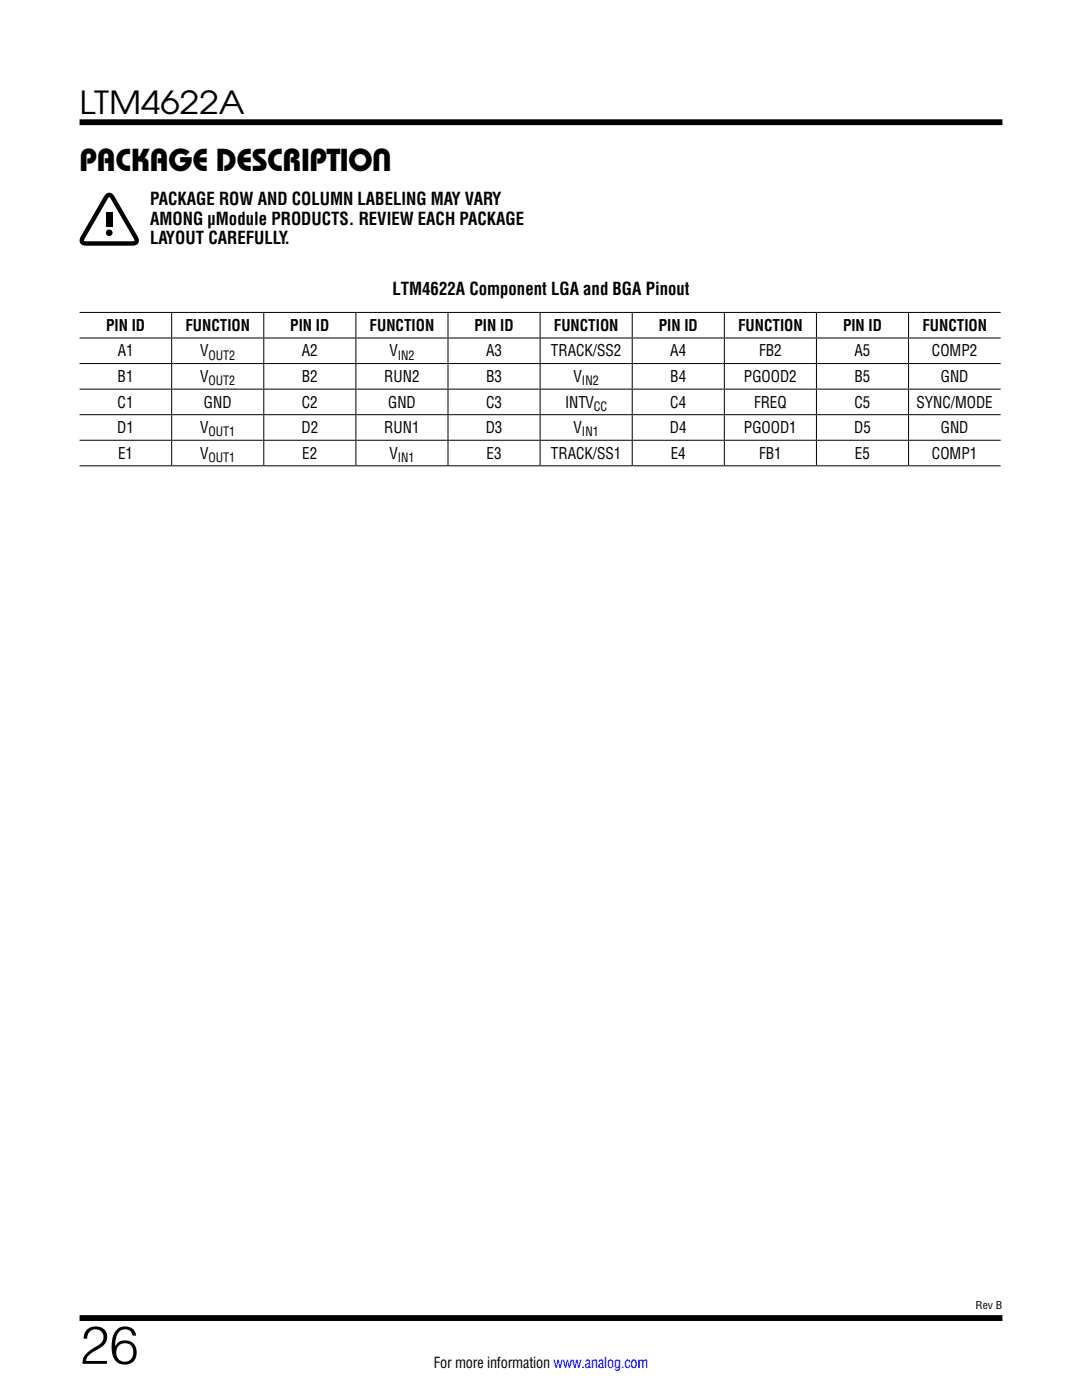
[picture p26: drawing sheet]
<svg xmlns="http://www.w3.org/2000/svg" width="216mm" height="279mm" viewBox="0 0 216 279" stroke-linecap="round" stroke-linejoin="round" font-family="sans-serif">
<defs><g id="words">
<text font-size="10.6" x="15.9" y="272.2">26</text>
<g font-size="6.3">
<text x="15.9" y="22.8">LTM4622A</text>
<text x="15.9" y="34.1">PACKAGE DESCRIPTION</text>
</g>
<g font-size="3.5">
<text x="30" y="41">PACKAGE ROW AND COLUMN LABELING MAY VARY</text>
<text x="30" y="44.9">AMONG µModule PRODUCTS. REVIEW EACH PACKAGE</text>
<text x="30" y="48.7">LAYOUT CAREFULLY.</text>
<text x="78.3" y="58.9">LTM4622A Component LGA and BGA Pinout</text>
</g>
<g font-size="3.2">
<text x="21.2" y="66">PIN ID</text>
<text x="23.5" y="71.1">A1</text>
<text x="37" y="66">FUNCTION</text>
<text x="39.9" y="71.1">V</text>
<text x="57.9" y="66">PIN ID</text>
<text x="60.2" y="71.1">A2</text>
<text x="73.8" y="66">FUNCTION</text>
<text x="77.7" y="71.1">V</text>
<text x="94.7" y="66">PIN ID</text>
<text x="97" y="71.1">A3</text>
<text x="109.9" y="71.1">TRACK/SS2</text>
<text x="110.5" y="66">FUNCTION</text>
<text x="131.5" y="66">PIN ID</text>
<text x="133.8" y="71.1">A4</text>
<text x="147.3" y="66">FUNCTION</text>
<text x="151.5" y="71.1">FB2</text>
<text x="168.2" y="66">PIN ID</text>
<text x="170.5" y="71.1">A5</text>
<text x="184" y="66">FUNCTION</text>
<text x="186" y="71.1">COMP2</text>
<text x="23.5" y="76.2">B1</text>
<text x="39.9" y="76.2">V</text>
<text x="60.2" y="76.2">B2</text>
<text x="76.7" y="76.2">RUN2</text>
<text x="97" y="76.2">B3</text>
<text x="114.4" y="76.2">V</text>
<text x="133.8" y="76.2">B4</text>
<text x="148.4" y="76.2">PGOOD2</text>
<text x="170.5" y="76.2">B5</text>
<text x="187.7" y="76.2">GND</text>
<text x="23.5" y="81.4">C1</text>
<text x="40.7" y="81.4">GND</text>
<text x="60.2" y="81.4">C2</text>
<text x="77.4" y="81.4">GND</text>
<text x="97" y="81.4">C3</text>
<text x="112.7" y="81.4">INTV</text>
<text x="133.8" y="81.3">C4</text>
<text x="150.5" y="81.3">FREQ</text>
<text x="170.5" y="81.3">C5</text>
<text x="182.9" y="81.3">SYNC/MODE</text>
<text x="23.4" y="86.5">D1</text>
<text x="39.9" y="86.5">V</text>
<text x="60.1" y="86.5">D2</text>
<text x="76.7" y="86.5">RUN1</text>
<text x="96.9" y="86.5">D3</text>
<text x="114.5" y="86.5">V</text>
<text x="133.7" y="86.5">D4</text>
<text x="148.4" y="86.5">PGOOD1</text>
<text x="170.4" y="86.5">D5</text>
<text x="187.7" y="86.5">GND</text>
<text x="23.6" y="91.6">E1</text>
<text x="39.9" y="91.6">V</text>
<text x="60.3" y="91.6">E2</text>
<text x="77.7" y="91.6">V</text>
<text x="97.1" y="91.6">E3</text>
<text x="109.9" y="91.6">TRACK/SS1</text>
<text x="133.8" y="91.6">E4</text>
<text x="151.5" y="91.6">FB1</text>
<text x="170.6" y="91.6">E5</text>
<text x="186" y="91.6">COMP1</text>
</g>
<text font-size="3" x="86.6" y="273.1">For more information www.analog.com</text>
<g font-size="2.5">
<text x="41.6" y="71.8">OUT2</text>
<text x="79.4" y="71.8">IN2</text>
<text x="41.6" y="76.9">OUT2</text>
<text x="116.1" y="76.9">IN2</text>
<text x="118.5" y="82">CC</text>
<text x="41.6" y="87.1">OUT1</text>
<text x="116.1" y="87.1">IN1</text>
<text x="41.6" y="92.2">OUT1</text>
<text x="79.4" y="92.2">IN1</text>
</g>
<text font-size="2.1" x="194.7" y="261.2">Rev B</text>
</g></defs>
<path d="M15.9 24.4h184.1M15.9 263h184.1" fill="none" stroke="#000" stroke-width="1.2" stroke-linecap="butt"/>
<g fill="none" stroke="#000" stroke-width=".2">
<path d="M15.9 62.4h183.8M15.9 67.5h183.8M15.9 72.6h183.8M15.9 77.7h183.8M34.3 62.4v5M34.3 67.5v5M34.3 72.6v5M34.3 77.7v5M52.6 62.4v5M52.6 67.5v5M52.6 72.6v5M52.6 77.7v5"/>
<path d="M71 62.4v5M71 67.5v5M71 72.6v5M71 77.7v5M89.4 62.4v5M89.4 67.5v5M89.4 72.6v5M89.4 77.7v5M107.8 62.4v5M107.8 67.5v5M107.8 72.6v5M107.8 77.7v5"/>
<path d="M126.2 62.4v5M126.2 67.5v5M126.2 72.6v5M126.2 77.7v5M144.5 62.4v5M144.5 67.5v5M144.5 72.6v5M144.5 77.7v5M162.9 62.4v5M162.9 67.5v5M162.9 72.6v5M162.9 77.7v5"/>
<path d="M181.3 62.4v5M181.3 67.5v5M181.3 72.6v5M181.3 77.7v5M15.9 82.8h183.8M15.9 87.9h183.8M15.9 93h183.8M34.3 82.8v5M34.3 88v4.9M52.6 82.8v5M52.6 88v4.9M71 82.8v5"/>
<path d="M71 88v4.9M89.4 82.8v5M89.4 88v4.9M107.8 82.8v5M107.8 88v4.9M126.2 82.8v5M126.2 88v4.9M144.5 82.8v5M144.5 88v4.9M162.9 82.8v5M162.9 88v4.9M181.3 82.8v5"/>
<path d="M181.3 88v4.9"/>
</g>
<g fill="#000">
<path d="M21.2 42.5h1.2v2.8h-1.2z"/>
<path d="M21.7 39.4h.2l.2 .2 4.7 8.5h-10zM21 38.9l-4.9 8.3a1.11 1.11 0 0 0-.1 1.3 1.11 1.11 0 0 0 1.2 .5h9.2a1.11 1.11 0 0 0 1.2-.5 1.11 1.11 0 0 0-.1-1.3l-4.7-8a1.08 1.08 0 0 0-1.8-.3z"/>
<circle cx="21.8" cy="46.5" r=".66"/>
</g>
<use href="#words"/>
</svg>
